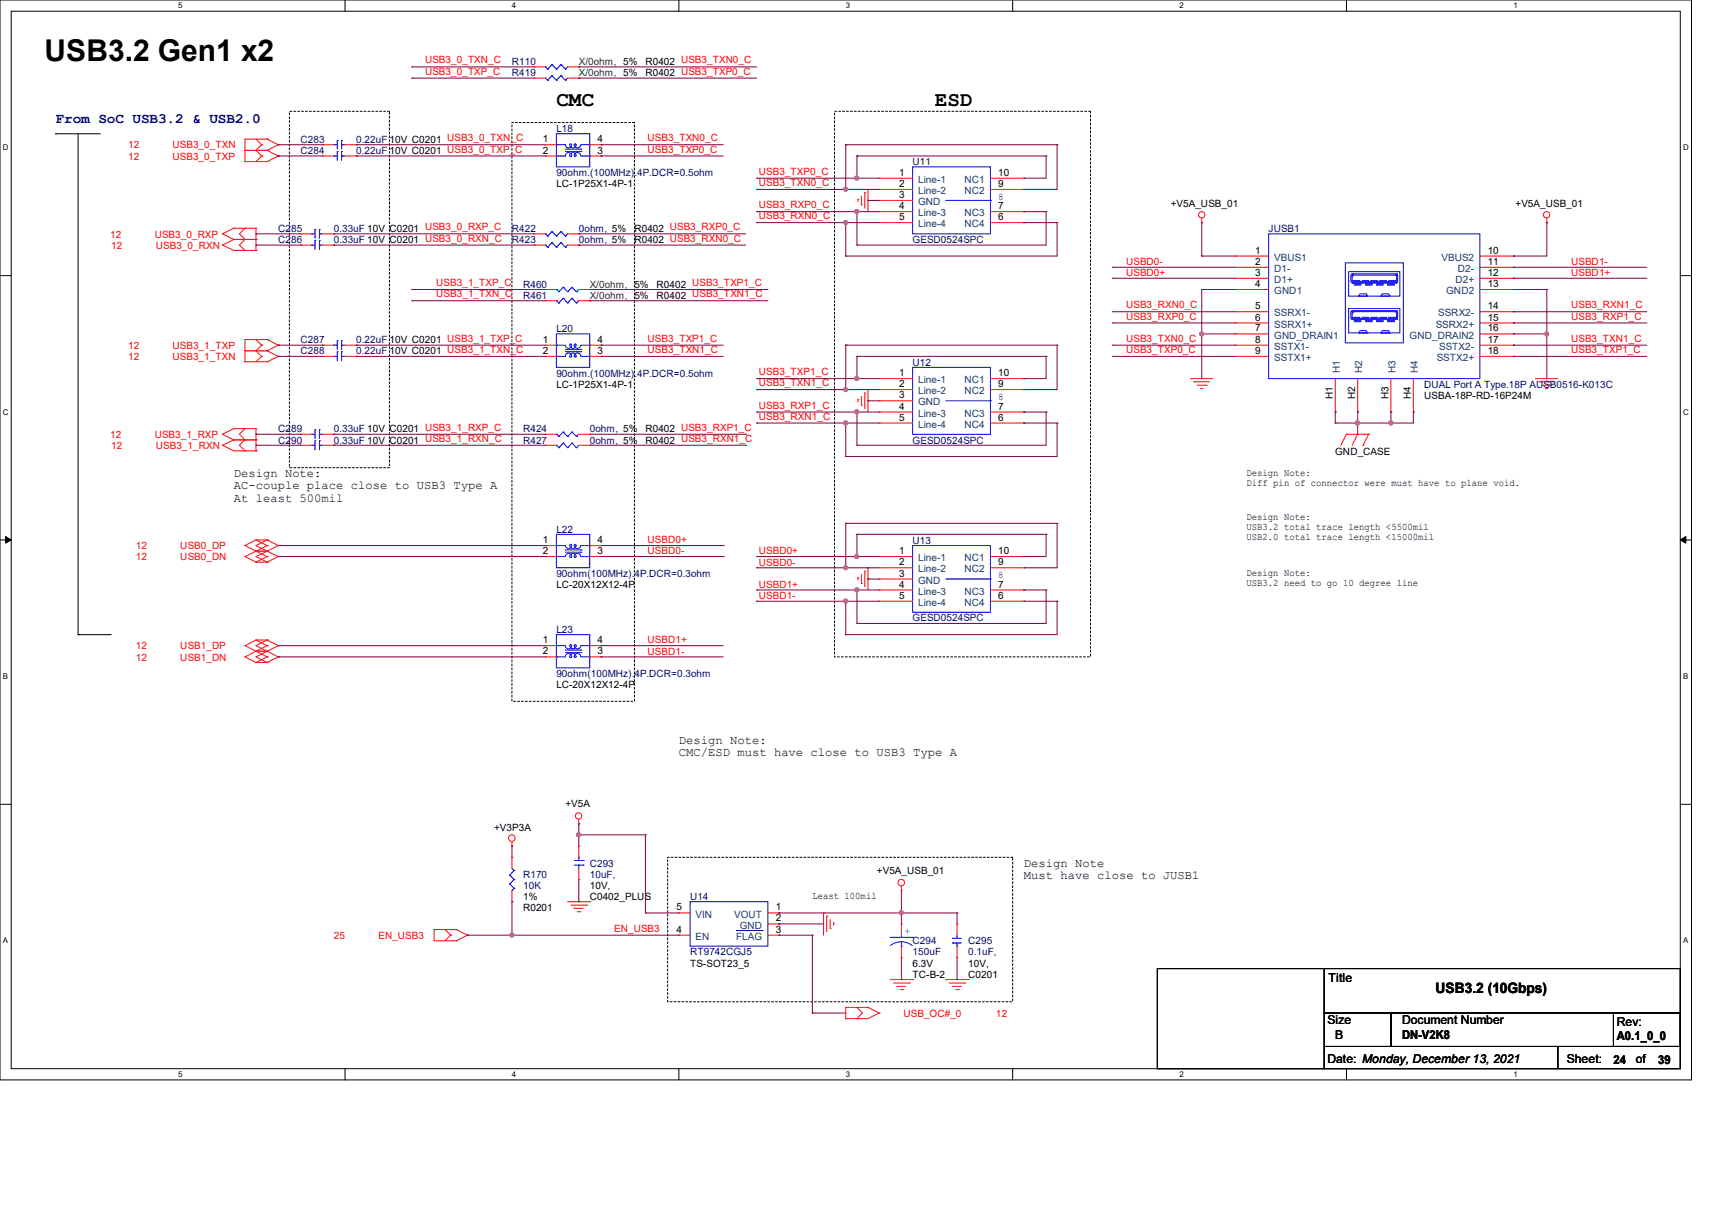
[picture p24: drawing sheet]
<svg xmlns="http://www.w3.org/2000/svg" width="297mm" height="210mm" viewBox="0 0 297 210" stroke-linecap="round" stroke-linejoin="round" font-family="sans-serif">
<defs><g id="words">
<text font-size="5.2" x="7.7" y="10.6">USB3.2 Gen1 x2</text>
<g font-size="3.6">
<text x="96.5" y="18.5">CMC</text>
<text x="162.2" y="18.5">ESD</text>
</g>
<text font-size="2.5" fill="#000080" x="9.7" y="21.4">From SoC USB3.2 &amp; USB2.0</text>
<text font-size="2.5" x="249" y="172.2">USB3.2 (10Gbps)</text>
<g font-size="2.1">
<text x="40.6" y="82.8">Design Note:</text>
<text x="40.6" y="84.9">AC-couple place close to USB3 Type A</text>
<text x="40.6" y="87">At least 500mil</text>
<text x="117.8" y="129.1">Design Note:</text>
<text x="117.8" y="131.2">CMC/ESD must have close to USB3 Type A</text>
<text x="177.6" y="150.3">Design Note</text>
<text x="177.6" y="152.4">Must have close to JUSB1</text>
<text x="230.5" y="170.3">Title</text>
<text x="230.3" y="177.6">Size</text>
<text x="243.2" y="177.6">Document Number</text>
<text x="280.5" y="178">Rev:</text>
<text x="230.3" y="184.4">Date: Monday, December 13, 2021</text>
<text x="231.6" y="180.1">B</text>
<text x="243.2" y="180.2">DN-V2K8</text>
<text x="271.8" y="184.4">Sheet:</text>
<text x="279.9" y="184.4">24</text>
<text x="280.5" y="180.4">A0.1_0_0</text>
<text x="283.8" y="184.4">of</text>
<text x="287.7" y="184.4">39</text>
</g>
<g font-size="1.7" fill="#f00">
<text x="73.7" y="11">USB3_0_TXN_C</text>
<text x="73.7" y="13">USB3_0_TXP_C</text>
<text x="22.2" y="25.7">12</text>
<text x="22.2" y="27.7">12</text>
<text x="29.9" y="25.7">USB3_0_TXN</text>
<text x="29.9" y="27.7">USB3_0_TXP</text>
<text x="112.4" y="24.5">USB3_TXN0_C</text>
<text x="112.4" y="26.5">USB3_TXP0_C</text>
<text x="131.7" y="30.3">USB3_TXP0_C</text>
<text x="131.7" y="32.3">USB3_TXN0_C</text>
<text x="19.1" y="41.2">12</text>
<text x="26.8" y="41.2">USB3_0_RXP</text>
<text x="131.7" y="36.1">USB3_RXP0_C</text>
<text x="131.7" y="38">USB3_RXN0_C</text>
<text x="19.3" y="43.1">12</text>
<text x="27.1" y="43.1">USB3_0_RXN</text>
<text x="195.4" y="46">USBD0-</text>
<text x="195.4" y="47.9">USBD0+</text>
<text x="272.6" y="46">USBD1-</text>
<text x="272.6" y="47.9">USBD1+</text>
<text x="75.7" y="51.6">USB3_1_TXN_C</text>
<text x="75.7" y="49.6">USB3_1_TXP_C</text>
<text x="195.4" y="53.5">USB3_RXN0_C</text>
<text x="272.6" y="53.5">USB3_RXN1_C</text>
<text x="112.4" y="59.3">USB3_TXP1_C</text>
<text x="195.4" y="55.4">USB3_RXP0_C</text>
<text x="195.4" y="59.3">USB3_TXN0_C</text>
<text x="272.6" y="55.4">USB3_RXP1_C</text>
<text x="272.6" y="59.3">USB3_TXN1_C</text>
<text x="22.2" y="62.4">12</text>
<text x="22.2" y="60.5">12</text>
<text x="29.9" y="62.4">USB3_1_TXN</text>
<text x="29.9" y="60.5">USB3_1_TXP</text>
<text x="112.4" y="61.2">USB3_TXN1_C</text>
<text x="131.7" y="65.1">USB3_TXP1_C</text>
<text x="195.4" y="61.2">USB3_TXP0_C</text>
<text x="272.6" y="61.2">USB3_TXP1_C</text>
<text x="131.7" y="67">USB3_TXN1_C</text>
<text x="131.7" y="70.9">USB3_RXP1_C</text>
<text x="19.1" y="75.9">12</text>
<text x="19.3" y="77.9">12</text>
<text x="26.8" y="75.9">USB3_1_RXP</text>
<text x="27.1" y="77.9">USB3_1_RXN</text>
<text x="131.7" y="72.8">USB3_RXN1_C</text>
<text x="23.6" y="95.2">12</text>
<text x="31.3" y="95.2">USB0_DP</text>
<text x="112.4" y="94.2">USBD0+</text>
<text x="23.6" y="97.2">12</text>
<text x="31.3" y="97.2">USB0_DN</text>
<text x="112.4" y="96.1">USBD0-</text>
<text x="131.7" y="98.1">USBD0-</text>
<text x="131.7" y="96.1">USBD0+</text>
<text x="131.7" y="101.9">USBD1+</text>
<text x="131.7" y="103.9">USBD1-</text>
<text x="23.6" y="112.6">12</text>
<text x="31.3" y="112.6">USB1_DP</text>
<text x="112.4" y="113.5">USBD1-</text>
<text x="112.4" y="111.6">USBD1+</text>
<text x="23.6" y="114.6">12</text>
<text x="31.3" y="114.6">USB1_DN</text>
<text x="106.5" y="161.6">EN_USB3</text>
<text x="57.9" y="162.8">25</text>
<text x="65.7" y="162.8">EN_USB3</text>
<text x="156.8" y="176.3">USB_OC#_0</text>
<text x="172.8" y="176.3">12</text>
</g>
<g font-size="1.7" fill="#000080">
<text x="88.8" y="11.3">R110</text>
<text x="88.8" y="13.2">R419</text>
<text x="96.5" y="22.9">L18</text>
<text x="52.2" y="24.8">C283</text>
<text x="52.2" y="26.7">C284</text>
<text x="61.8" y="24.8">0.22uF 10V C0201 USB3_0_TXN_C</text>
<text x="61.8" y="26.7">0.22uF 10V C0201 USB3_0_TXP_C</text>
<text x="158.3" y="28.7">U11</text>
<text x="96.5" y="30.6">90ohm.(100MHz).4P.DCR=0.5ohm</text>
<text x="48.3" y="40.2">C285</text>
<text x="57.9" y="40.2">0.33uF 10V C0201 USB3_0_RXP_C</text>
<text x="88.8" y="40.2">R422</text>
<text x="100.4" y="40.2">0ohm, 5%</text>
<text x="220.1" y="40.2">JUSB1</text>
<text x="48.3" y="42.2">C286</text>
<text x="57.9" y="42.2">0.33uF 10V C0201 USB3_0_RXN_C</text>
<text x="88.8" y="42.2">R423</text>
<text x="100.4" y="42.2">0ohm, 5%</text>
<text x="158.3" y="42.2">GESD0524SPC</text>
<text x="90.8" y="49.9">R460</text>
<text x="90.8" y="51.8">R461</text>
<text x="52.2" y="59.5">C287</text>
<text x="61.8" y="59.5">0.22uF 10V C0201 USB3_1_TXP_C</text>
<text x="96.5" y="57.6">L20</text>
<text x="52.2" y="61.5">C288</text>
<text x="61.8" y="61.5">0.22uF 10V C0201 USB3_1_TXN_C</text>
<text x="96.5" y="65.3">90ohm.(100MHz).4P.DCR=0.5ohm</text>
<text x="158.3" y="63.4">U12</text>
<text x="247.1" y="67.3">DUAL Port A Type.18P AUSB0516-K013C</text>
<text x="48.3" y="76.9">C290</text>
<text x="48.3" y="75">C289</text>
<text x="57.9" y="76.9">0.33uF 10V C0201 USB3_1_RXN_C</text>
<text x="57.9" y="75">0.33uF 10V C0201 USB3_1_RXP_C</text>
<text x="90.8" y="75">R424</text>
<text x="90.8" y="76.9">R427</text>
<text x="102.3" y="75">0ohm, 5%</text>
<text x="102.3" y="76.9">0ohm, 5%</text>
<text x="158.3" y="76.9">GESD0524SPC</text>
<text x="96.5" y="92.4">L22</text>
<text x="158.3" y="94.3">U13</text>
<text x="96.5" y="100.1">90ohm(100MHz).4P.DCR=0.3ohm</text>
<text x="158.3" y="107.8">GESD0524SPC</text>
<text x="96.5" y="109.7">L23</text>
<text x="96.5" y="117.4">90ohm(100MHz).4P.DCR=0.3ohm</text>
<text x="90.8" y="152.2">R170</text>
<text x="90.8" y="154.1">10K</text>
<text x="102.3" y="150.3">C293</text>
<text x="102.3" y="152.2">10uF,</text>
<text x="119.7" y="156">U14</text>
<text x="119.7" y="165.7">RT9742CGJ5</text>
<text x="158.3" y="163.8">C294</text>
<text x="158.3" y="165.7">150uF</text>
<text x="168" y="163.8">C295</text>
<text x="168" y="165.7">0.1uF,</text>
</g>
<g font-size="1.7" fill="#008000">
<text x="100.4" y="11.3">X/0ohm, 5%</text>
<text x="100.4" y="13.2">X/0ohm, 5%</text>
<text x="102.3" y="49.9">X/0ohm, 5%</text>
<text x="102.3" y="51.8">X/0ohm, 5%</text>
</g>
<g font-size="1.7">
<text x="112" y="11.3">R0402 USB3_TXN0_C</text>
<text x="112" y="13.2">R0402 USB3_TXP0_C</text>
<text x="94.2" y="26.6">2</text>
<text x="94.2" y="24.7">1</text>
<text x="103.7" y="24.7">4</text>
<text x="103.7" y="26.6">3</text>
<text x="96.5" y="32.5">LC-1P25X1-4P-1</text>
<text x="156" y="30.5">1</text>
<text x="156" y="32.4">2</text>
<text x="156" y="34.3">3</text>
<text x="173.2" y="32.4">9</text>
<text x="173.2" y="30.5">10</text>
<text x="203.1" y="36">+V5A_USB_01</text>
<text x="262.9" y="36">+V5A_USB_01</text>
<text x="110.1" y="40.2">R0402 USB3_RXP0_C</text>
<text x="156" y="36.3">4</text>
<text x="156" y="38.2">5</text>
<text x="173.2" y="36.3">7</text>
<text x="173.2" y="38.2">6</text>
<text x="110.1" y="42.2">R0402 USB3_RXN0_C</text>
<text x="217.8" y="44">1</text>
<text x="217.8" y="45.9">2</text>
<text x="217.8" y="47.8">3</text>
<text x="258.1" y="44">10</text>
<text x="258.1" y="45.9">11</text>
<text x="258.1" y="47.8">12</text>
<text x="113.9" y="49.9">R0402 USB3_TXP1_C</text>
<text x="113.9" y="51.8">R0402 USB3_TXN1_C</text>
<text x="217.8" y="49.8">4</text>
<text x="217.8" y="53.6">5</text>
<text x="258.1" y="49.8">13</text>
<text x="258.1" y="53.6">14</text>
<text x="94.2" y="59.4">1</text>
<text x="103.7" y="59.4">4</text>
<text x="217.8" y="55.6">6</text>
<text x="217.8" y="57.5">7</text>
<text x="217.8" y="59.4">8</text>
<text x="258.1" y="55.6">15</text>
<text x="258.1" y="57.5">16</text>
<text x="258.1" y="59.4">17</text>
<text x="94.2" y="61.4">2</text>
<text x="103.7" y="61.4">3</text>
<text x="156" y="65.2">1</text>
<text x="173.2" y="65.2">10</text>
<text x="217.8" y="61.4">9</text>
<text x="258.1" y="61.4">18</text>
<text x="96.5" y="67.3">LC-1P25X1-4P-1</text>
<text x="156" y="67.1">2</text>
<text x="156" y="69.1">3</text>
<text x="156" y="71">4</text>
<text x="173.2" y="67.1">9</text>
<text x="173.2" y="71">7</text>
<text x="231.2" y="69.2" transform="rotate(-90 231.2 69.2)">H1</text>
<text x="235.1" y="69.2" transform="rotate(-90 235.1 69.2)">H2</text>
<text x="240.9" y="69.2" transform="rotate(-90 240.9 69.2)">H3</text>
<text x="244.8" y="69.2" transform="rotate(-90 244.8 69.2)">H4</text>
<text x="247.1" y="69.2">USBA-18P-RD-16P24M</text>
<text x="112" y="75">R0402 USB3_RXP1_C</text>
<text x="112" y="76.9">R0402 USB3_RXN1_C</text>
<text x="156" y="72.9">5</text>
<text x="173.2" y="72.9">6</text>
<text x="216.2" y="82.5">Design Note:</text>
<text x="231.6" y="78.8">GND_CASE</text>
<text x="216.2" y="84.2">Diff pin of connector were must have to plane void.</text>
<text x="94.2" y="94.2">1</text>
<text x="103.7" y="94.2">4</text>
<text x="216.2" y="90.2">Design Note:</text>
<text x="216.2" y="91.9">USB3.2 total trace length &lt;5500mil</text>
<text x="216.2" y="93.7">USB2.0 total trace length &lt;15000mil</text>
<text x="94.2" y="96.1">2</text>
<text x="103.7" y="96.1">3</text>
<text x="156" y="96.1">1</text>
<text x="156" y="98">2</text>
<text x="156" y="100">3</text>
<text x="156" y="101.9">4</text>
<text x="173.2" y="98">9</text>
<text x="173.2" y="101.9">7</text>
<text x="173.2" y="96.1">10</text>
<text x="216.2" y="99.9">Design Note:</text>
<text x="216.2" y="101.6">USB3.2 need to go 10 degree line</text>
<text x="96.5" y="102">LC-20X12X12-4P</text>
<text x="156" y="103.8">5</text>
<text x="173.2" y="103.8">6</text>
<text x="94.2" y="113.5">2</text>
<text x="94.2" y="111.5">1</text>
<text x="103.7" y="111.5">4</text>
<text x="103.7" y="113.5">3</text>
<text x="96.5" y="119.4">LC-20X12X12-4P</text>
<text x="98.1" y="140">+V5A</text>
<text x="85.7" y="144.1">+V3P3A</text>
<text x="102.3" y="154.1">10V,</text>
<text x="140.9" y="155.8">Least 100mil</text>
<text x="152.1" y="151.6">+V5A_USB_01</text>
<text x="90.8" y="158">R0201</text>
<text x="90.8" y="156">1%</text>
<text x="102.3" y="156">C0402_PLUS</text>
<text x="117.4" y="161.8">4</text>
<text x="117.4" y="157.9">5</text>
<text x="134.6" y="161.8">3</text>
<text x="134.6" y="159.8">2</text>
<text x="134.6" y="157.9">1</text>
<text x="119.7" y="167.6">TS-SOT23_5</text>
<text x="158.3" y="167.6">6.3V</text>
<text x="168" y="167.6">10V,</text>
<text x="158.3" y="169.6">TC-B-2</text>
<text x="168" y="169.6">C0201</text>
</g>
<g font-size="1.7" fill="#004080">
<text x="159.3" y="31.7">Line-1</text>
<text x="159.3" y="33.7">Line-2</text>
<text x="159.3" y="35.6">GND</text>
<text x="167.3" y="33.7">NC2</text>
<text x="167.3" y="31.7">NC1</text>
<text x="159.3" y="37.5">Line-3</text>
<text x="159.3" y="39.4">Line-4</text>
<text x="167.3" y="37.5">NC3</text>
<text x="167.3" y="39.4">NC4</text>
<text x="221.1" y="45.2">VBUS1</text>
<text x="221.1" y="47.2">D1-</text>
<text x="250.1" y="45.2">VBUS2</text>
<text x="252.9" y="47.2">D2-</text>
<text x="221.1" y="49.1">D1+</text>
<text x="221.1" y="51">GND1</text>
<text x="250.9" y="51">GND2</text>
<text x="252.5" y="49.1">D2+</text>
<text x="221.1" y="54.9">SSRX1-</text>
<text x="221.1" y="56.8">SSRX1+</text>
<text x="221.1" y="58.7">GND_DRAIN1</text>
<text x="244.6" y="58.7">GND_DRAIN2</text>
<text x="249.1" y="56.8">SSRX2+</text>
<text x="249.5" y="54.9">SSRX2-</text>
<text x="221.1" y="60.7">SSTX1-</text>
<text x="221.1" y="62.6">SSTX1+</text>
<text x="232.4" y="64.7" transform="rotate(-90 232.4 64.7)">H1</text>
<text x="236.3" y="64.7" transform="rotate(-90 236.3 64.7)">H2</text>
<text x="242.1" y="64.7" transform="rotate(-90 242.1 64.7)">H3</text>
<text x="246" y="64.7" transform="rotate(-90 246 64.7)">H4</text>
<text x="249.3" y="62.6">SSTX2+</text>
<text x="249.7" y="60.7">SSTX2-</text>
<text x="159.3" y="66.5">Line-1</text>
<text x="159.3" y="68.4">Line-2</text>
<text x="159.3" y="70.3">GND</text>
<text x="167.3" y="68.4">NC2</text>
<text x="167.3" y="66.5">NC1</text>
<text x="159.3" y="72.3">Line-3</text>
<text x="159.3" y="74.2">Line-4</text>
<text x="167.3" y="72.3">NC3</text>
<text x="167.3" y="74.2">NC4</text>
<text x="159.3" y="97.3">Line-1</text>
<text x="159.3" y="99.3">Line-2</text>
<text x="159.3" y="101.2">GND</text>
<text x="167.3" y="99.3">NC2</text>
<text x="167.3" y="97.3">NC1</text>
<text x="159.3" y="103.1">Line-3</text>
<text x="159.3" y="105.1">Line-4</text>
<text x="167.3" y="103.1">NC3</text>
<text x="167.3" y="105.1">NC4</text>
<text x="120.7" y="159.1">VIN</text>
<text x="127.4" y="159.1">VOUT</text>
<text x="128.4" y="161">GND</text>
<text x="120.7" y="163">EN</text>
<text x="127.7" y="163">FLAG</text>
</g>
<g font-size="1.7" fill="#00f">
<text x="173.2" y="34.6">8</text>
<text x="173.2" y="69.4">8</text>
<text x="173.2" y="100.2">8</text>
<text x="157" y="162">+</text>
</g>
<g font-size="1.4">
<text x="30.9" y="1.4">5</text>
<text x="88.8" y="1.4">4</text>
<text x="146.7" y="1.4">3</text>
<text x="204.6" y="1.4">2</text>
<text x="262.6" y="1.4">1</text>
<text x=".5" y="26.1">D</text>
<text x="292" y="26.1">D</text>
<text x=".5" y="71.9">C</text>
<text x="292" y="71.9">C</text>
<text x=".5" y="117.8">B</text>
<text x="292" y="117.8">B</text>
<text x=".5" y="163.6">A</text>
<text x="292" y="163.6">A</text>
<text x="30.9" y="186.8">5</text>
<text x="88.8" y="186.8">4</text>
<text x="146.7" y="186.8">3</text>
<text x="204.6" y="186.8">2</text>
<text x="262.6" y="186.8">1</text>
</g>
</g></defs>
<path d="M0 0h293.5v187.3h-293.5zM1.9 1.9h289.6v183.4h-289.6z" fill="none" stroke="#000" stroke-width=".17"/>
<g fill="#fff">
<path d="M30.9 .2h.8v1.5h-.8z"/>
<path d="M30.9 185.5h.8v1.6h-.8z"/>
</g>
<path d="M59.9 0v1.9M59.9 185.3v2" fill="none" stroke="#000" stroke-width=".17"/>
<g fill="#fff">
<path d="M88.8 .2h.8v1.5h-.8z"/>
<path d="M88.8 185.5h.8v1.6h-.8z"/>
</g>
<path d="M117.8 0v1.9M117.8 185.3v2" fill="none" stroke="#000" stroke-width=".17"/>
<g fill="#fff">
<path d="M146.7 .2h.8v1.5h-.8z"/>
<path d="M146.7 185.5h.8v1.6h-.8z"/>
</g>
<path d="M175.7 0v1.9M175.7 185.3v2" fill="none" stroke="#000" stroke-width=".17"/>
<g fill="#fff">
<path d="M204.6 .2h.8v1.5h-.8z"/>
<path d="M204.6 185.5h.8v1.6h-.8z"/>
</g>
<path d="M233.6 0v1.9M233.6 185.3v2" fill="none" stroke="#000" stroke-width=".17"/>
<g fill="#fff">
<path d="M262.6 .2h.7v1.5h-.7z"/>
<path d="M262.6 185.5h.7v1.6h-.7z"/>
<path d="M.5 24.8h1v1.6h-1z"/>
<path d="M292 24.8h1v1.6h-1z"/>
<path d="M.5 70.7h1v1.5h-1z"/>
<path d="M292 70.7h1v1.5h-1z"/>
</g>
<path d="M0 47.8h1.9M291.5 47.8h2" fill="none" stroke="#000" stroke-width=".17"/>
<g fill="#fff">
<path d="M.5 116.5h.9v1.6h-.9z"/>
<path d="M292 116.5h.9v1.6h-.9z"/>
</g>
<path d="M0 93.6h1.9M291.5 93.6h2" fill="none" stroke="#000" stroke-width=".17"/>
<path d="M1 93l.9 .6-.9 .6zM291.5 93.6l1-.6v1.2z" fill="#000" stroke="#000" stroke-width=".17"/>
<g fill="#fff">
<path d="M.5 162.4h.9v1.5h-.9z"/>
<path d="M292 162.4h.9v1.5h-.9z"/>
</g>
<g fill="none" stroke="#000" stroke-width=".17">
<path d="M9.7 23.2h.1M9.7 23.2h7.7M13.5 23.2v86.9M13.5 110.1h.1M13.5 110.1h5.8M0 139.5h1.9M291.5 139.5h2M200.8 168h28.9v17.3h-28.9zM229.7 175.7h11.6v5.8h-11.6zM229.7 168h61.8v7.7h-61.8zM241.3 175.7h50.2v5.8h-50.2zM279.9 175.7h11.6v5.8h-11.6z"/>
<path d="M229.7 181.5h40.6v3.8h-40.6zM270.3 181.5h21.2v3.8h-21.2z"/>
</g>
<path d="M50.2 19.3h17.4v61.8h-17.4zM144.8 19.3h44.4v94.6h-44.4zM88.8 21.3h21.3v100.3h-21.3zM115.8 148.7h59.9v25h-59.9z" fill="none" stroke="#000" stroke-width=".17" stroke-dasharray=".3"/>
<g fill="none" stroke="#f00" stroke-width=".17">
<path d="M92.7 11.6h.1M92.7 13.5h.1M92.7 11.6h1.9M92.7 13.5h1.9M98.5 11.6h1.9M98.5 13.5h1.9M100.4 11.6h.1M100.4 13.5h.1M40.6 39.6h.1M40.6 39.6l-2 1M40.6 39.6h3.8M42.5 39.6h.1"/>
<path d="M42.5 26.1h.1M42.5 28h.1M42.5 39.6l-1 1 1 .9M42.5 26.1h3.9M42.5 28h3.9M44.4 39.6h.1M44.4 39.6v3.8M44.4 24.1l1 1M45.4 25.1h.1M45.4 27.1h.1M45.4 25.1l-1 1 1 1M45.4 27.1l-1 .9"/>
<path d="M46.4 24.1h.1M46.4 26.1h.1M46.4 28h.1M46.4 24.1h-3.9v3.9M46.4 24.1l1.9 1M46.4 26.1l1.9 1M48.3 25.1h.1M48.3 27.1h.1M48.3 25.1l-1.9 1M48.3 27.1l-1.9 .9M56 25.1h.1M56 27.1h.1"/>
<path d="M56 27.1h1.9M56 25.1h1.9M59.9 27.1h1.9M59.9 25.1h1.9M61.8 25.1h.1M61.8 27.1h.1M94.6 27.1h.1M94.6 25.1h.1M94.6 27.1h1.9M94.6 25.1h1.9M102.3 27.1h2M102.3 25.1h2"/>
<path d="M104.3 25.1h.1M104.3 27.1h.1M148.8 34.6h.1M148.8 34.6v.4M149.4 35.5h.1M149.4 34v1.5M150 33.4h.1M150 33.4v2.7M150.6 32.9h.1M150.6 32.9v3.8M152.5 30.9h.1M152.5 32.9h.1"/>
<path d="M152.5 34.8h.1M152.5 36.7h.1M152.5 38.6h.1M152.5 30.9h5.8M152.5 32.9h5.8M152.5 34.8h5.8M152.5 36.7h5.8M152.5 38.6h5.8M171.8 30.9h5.8M171.8 32.9h5.8M171.8 36.7h5.8M171.8 38.6h5.8"/>
<path d="M177.6 32.9h.1M177.6 36.7h.1M177.6 38.6h.1M177.6 30.9h.1M208.5 38.6h.1M208.5 37.8v.8M268.4 38.6h.1M268.4 37.8v.8M38.6 40.6h.1M38.6 42.5h.1M38.6 40.6l2 .9M38.6 42.5l2 .9h3.8"/>
<path d="M40.6 41.5h.1M40.6 41.5h3.8M40.6 41.5l-2 1M42.5 41.5h.1M42.5 43.4h.1M42.5 41.5l-1 1 1 .9M44.4 41.5h.1M44.4 43.4h.1M44.4 58.9l1 1M45.4 59.9h.1M45.4 59.9l-1 .9 1 1M46.4 58.9h.1"/>
<path d="M46.4 58.9h-3.9v3.8M46.4 58.9l1.9 1M48.3 59.9h.1M48.3 59.9l-1.9 .9M52.2 40.6h.1M52.2 42.5h.1M52.2 40.6h1.9M52.2 42.5h1.9M56 59.9h.1M56 40.6h1.9M56 42.5h1.9M56 59.9h1.9"/>
<path d="M57.9 40.6h.1M57.9 42.5h.1M59.9 59.9h1.9M61.8 59.9h.1M92.7 40.6h.1M92.7 42.5h.1M92.7 40.6h1.9M92.7 42.5h1.9M94.6 50.2h.1M94.6 52.2h.1M94.6 59.9h.1M94.6 50.2h1.9"/>
<path d="M94.6 59.9h1.9M94.6 52.2h1.9M98.5 40.6h1.9M98.5 42.5h1.9M100.4 40.6h.1M100.4 42.5h.1M100.4 50.2h1.9M100.4 52.2h1.9M102.3 50.2h.1M102.3 52.2h.1M102.3 59.9h2M104.3 59.9h.1"/>
<path d="M214.3 44.4h.1M214.3 46.4h.1M214.3 48.3h.1M214.3 50.2h.1M214.3 54.1h.1M214.3 56h.1M214.3 57.9h.1M214.3 59.9h.1M214.3 50.2h5.8M214.3 44.4h5.8M214.3 46.4h5.8M214.3 48.3h5.8"/>
<path d="M214.3 54.1h5.8M214.3 56h5.8M214.3 57.9h5.8M214.3 59.9h5.8M256.8 50.2h5.8M256.8 44.4h5.8M256.8 46.4h5.8M256.8 48.3h5.8M256.8 54.1h5.8M256.8 56h5.8M256.8 57.9h5.8M256.8 59.9h5.8"/>
<path d="M262.6 44.4h.1M262.6 46.4h.1M262.6 48.3h.1M262.6 50.2h.1M262.6 54.1h.1M262.6 56h.1M262.6 57.9h.1M262.6 59.9h.1M38.6 75.3h.1M38.6 77.2h.1M38.6 75.3l2 1M38.6 77.2l2 1h3.8"/>
<path d="M40.6 74.3h.1M40.6 76.3h.1M40.6 76.3h3.8M40.6 74.3l-2 1M40.6 74.3h3.8M40.6 76.3l-2 .9M42.5 62.7h.1M42.5 76.3h.1M42.5 74.3h.1M42.5 60.8h.1M42.5 78.2h.1M42.5 60.8h3.9"/>
<path d="M42.5 62.7h3.9M42.5 74.3l-1 1 1 1M42.5 76.3l-1 .9 1 1M44.4 76.3h.1M44.4 74.3h.1M44.4 78.2h.1M44.4 74.3v3.9M45.4 61.8h.1M45.4 61.8l-1 .9M46.4 60.8h.1M46.4 62.7h.1M46.4 60.8l1.9 1"/>
<path d="M48.3 61.8h.1M48.3 61.8l-1.9 .9M52.2 77.2h.1M52.2 75.3h.1M52.2 75.3h1.9M52.2 77.2h1.9M56 61.8h.1M56 75.3h1.9M56 61.8h1.9M56 77.2h1.9M57.9 77.2h.1M57.9 75.3h.1"/>
<path d="M59.9 61.8h1.9M61.8 61.8h.1M94.6 75.3h.1M94.6 77.2h.1M94.6 61.8h.1M94.6 75.3h1.9M94.6 61.8h1.9M94.6 77.2h1.9M100.4 75.3h1.9M100.4 77.2h1.9M102.3 75.3h.1M102.3 77.2h.1"/>
<path d="M102.3 61.8h2M104.3 61.8h.1M148.8 69.3h.1M148.8 69.3v.4M149.4 70.3h.1M149.4 68.7v1.6M150 68.2h.1M150 68.2v2.7M150.6 67.6h.1M150.6 67.6v3.9M152.5 65.7h.1M152.5 67.6h.1"/>
<path d="M152.5 69.5h.1M152.5 71.5h.1M152.5 73.4h.1M152.5 65.7h5.8M152.5 67.6h5.8M152.5 69.5h5.8M152.5 71.5h5.8M152.5 73.4h5.8M171.8 65.7h5.8M171.8 67.6h5.8M171.8 71.5h5.8M171.8 73.4h5.8"/>
<path d="M177.6 67.6h.1M177.6 71.5h.1M177.6 73.4h.1M177.6 65.7h.1M206.6 65.7h.1M206.6 65.7h3.8M207.1 66.2h.1M207.1 66.2h2.7M207.7 66.8h1.6M208.3 67.4h.1M208.3 67.4h.4M209.3 66.8h.1"/>
<path d="M214.3 61.8h.1M214.3 61.8h5.8M231.6 71.5h.1M231.6 65.7v5.8M233.6 75.3h.1M233.6 75.3l-1 1.9M233.6 75.3h3.8M235.5 75.3h.1M235.5 71.5h.1M235.5 75.3l-.9 1.9M235.5 65.7v5.8M236.5 77.2h.1"/>
<path d="M237.4 75.3h.1M237.4 75.3l-.9 1.9M241.3 71.5h.1M241.3 65.7v5.8M245.2 71.5h.1M245.2 65.7v5.8M256.8 61.8h5.8M262.6 61.8h.1M266.4 65.7h.1M266.4 65.7h3.9M267 66.2h.1M267 66.2h2.7"/>
<path d="M267.6 66.8h1.5M268.1 67.4h.1M268.1 67.4h.4M269.1 66.8h.1M42.5 94.6h.1M42.5 96.5h.1M42.5 94.6l1.9 1M42.5 96.5l1.9 1M44.4 93.6h.1M44.4 95.6h.1M44.4 97.5h.1M44.4 93.6h2"/>
<path d="M44.4 93.6l-1.9 1M44.4 95.6h2M44.4 93.6l2 1M44.4 95.6l-1.9 .9M44.4 97.5h2M44.4 95.6l2 .9M46.4 95.6h.1M46.4 93.6h.1M46.4 94.6h.1M46.4 97.5h.1M46.4 96.5h.1M46.4 93.6l1.9 1"/>
<path d="M46.4 93.6l-2 1 2 1M46.4 94.6l-2 1M46.4 95.6l1.9 .9M46.4 95.6l-2 .9 2 1M46.4 96.5l-2 1M48.3 94.6h.1M48.3 96.5h.1M48.3 94.6l-1.9 1M48.3 96.5l-1.9 1M94.6 96.5h.1M94.6 94.6h.1M94.6 96.5h1.9"/>
<path d="M94.6 94.6h1.9M102.3 96.5h2M102.3 94.6h2M104.3 94.6h.1M104.3 96.5h.1M149.4 99.6v1.6M150 99.1h.1M150 99.1v2.7M150.6 98.5h.1M150.6 98.5v3.8M152.5 96.5h.1M152.5 98.5h.1"/>
<path d="M152.5 96.5h5.8M152.5 98.5h5.8M171.8 96.5h5.8M171.8 98.5h5.8M177.6 98.5h.1M177.6 96.5h.1M42.5 112h.1M42.5 113.9h.1M42.5 112l1.9 .9M42.5 113.9l1.9 1M44.4 111h.1M44.4 112.9h.1"/>
<path d="M44.4 114.9h.1M44.4 111h2M44.4 111l-1.9 1M44.4 112.9h2M44.4 111l2 1M44.4 112.9l-1.9 1M44.4 114.9h2M44.4 112.9l2 1M46.4 112.9h.1M46.4 111h.1M46.4 112h.1M46.4 114.9h.1"/>
<path d="M46.4 113.9h.1M46.4 111l1.9 1M46.4 111l-2 1 2 .9M46.4 112l-2 .9M46.4 112.9l1.9 1M46.4 112.9l-2 1 2 1M46.4 113.9l-2 1M48.3 112h.1M48.3 113.9h.1M48.3 112l-1.9 .9M48.3 113.9l-1.9 1M94.6 113.9h.1"/>
<path d="M94.6 112h.1M94.6 113.9h1.9M94.6 112h1.9M102.3 113.9h2M102.3 112h2M104.3 112h.1M104.3 113.9h.1M148.8 100.2h.1M148.8 100.2v.4M149.4 101.2h.1M152.5 100.4h.1M152.5 102.3h.1"/>
<path d="M152.5 104.3h.1M152.5 100.4h5.8M152.5 102.3h5.8M152.5 104.3h5.8M171.8 102.3h5.8M171.8 104.3h5.8M177.6 102.3h.1M177.6 104.3h.1M88.8 146.7h.1M88.8 148.7h.1M88.8 156.4h.1M88.8 146v.7"/>
<path d="M88.8 148.7v1.9M88.8 154.4v2M98.5 156.4h3.8M99.1 157h2.7M99.6 157.5h.1M99.6 157.5h1.6M100.2 158.1h.4M100.4 142.9h.1M100.4 152.5h.1M100.4 146.7h.1M100.4 142.1v.8M100.4 146.7v2"/>
<path d="M100.4 150.6v1.9M100.6 158.1h.1M101.8 157h.1M102.3 156.4h.1M117.8 158.3h.1M117.8 158.3h1.9M133.2 158.3h1.9M135.1 158.3h.1M142.9 158.3h.1M142.9 158.3v3.9M143.4 158.9h.1M143.4 158.9v2.7"/>
<path d="M144 159.5v1.5M156.4 154.4h.1M156.4 153.7v.7M75.3 161.2h.1M75.3 161.2v2h3.9M75.3 161.2h3.9M77.2 161.2l1 1M78.2 162.2h.1M78.2 162.2l-1 1M79.2 163.2h.1M79.2 161.2h.1M79.2 161.2l1.9 1"/>
<path d="M81.1 162.2h.1M81.1 162.2l-1.9 1M117.8 162.2h.1M117.8 162.2h1.9M133.2 162.2h1.9M133.2 160.2h1.9M135.1 162.2h.1M135.1 160.2h.1M144 161h.1M144.6 160.1h.1M144.6 160.1v.3M146.7 176.7h.1"/>
<path d="M146.7 174.7h.1M146.7 174.7h3.9M146.7 174.7v2M148.7 176.7h.1M148.7 174.7h.1M148.7 174.7l.9 1-.9 1M150.6 174.7h.1M150.6 174.7l1.9 1M152.5 175.7h.1M152.5 175.7l-1.9 1h-3.9M154.4 169.9h3.9M155 170.5h2.7"/>
<path d="M155.6 171.1h.1M155.6 171.1h1.5M156.2 171.6h.4M156.4 160.2h.1M156.4 166h.1M156.4 160.2v2M156.4 164.1v1.9M156.6 171.6h.1M157.7 170.5h.1M158.3 169.9h.1M164.1 169.9h3.9M164.7 170.5h2.7"/>
<path d="M165.3 171.1h.1M165.3 171.1h1.5M165.8 171.6h.4M166 160.2h.1M166 166h.1M166 160.2v2M166 164.1v1.9M166.2 171.6h.1M167.4 170.5h.1M168 169.9h.1"/>
<circle cx="208.5" cy="37.3" r=".55"/>
<circle cx="268.3" cy="37.3" r=".55"/>
<circle cx="88.8" cy="145.4" r=".57"/>
<circle cx="100.4" cy="141.5" r=".55"/>
<circle cx="156.4" cy="153.1" r=".57"/>
</g>
<g fill="none" stroke="#00f" stroke-width=".17">
<path d="M94.6 11.6h.1M94.6 13.5h.1M94.6 11.6l.4 .4M94.6 13.5l.4 .4M95 12h.1M95 13.9h.1M95.8 11.2h.1M95.8 13.1h.1M95.8 11.2l-.8 .8M95.8 11.2l.7 .8M95.8 13.1l-.8 .8M95.8 13.1l.7 .8"/>
<path d="M96.5 12h.1M96.5 13.9h.1M97.3 11.2h.1M97.3 13.1h.1M97.3 11.2l.8 .8M97.3 11.2l-.8 .8M97.3 13.1l.8 .8M97.3 13.1l-.8 .8M98.1 12h.1M98.1 13.9h.1M98.5 11.6l-.4 .4M98.5 13.5l-.4 .4"/>
<path d="M54.7 39.8h.1M54.7 39.8v1.5M55.4 39.8h.1M55.4 39.8v1.5M57.9 25.1h.1M57.9 27.1h.1M57.9 25.1h.6M57.9 27.1h.6M58.5 24.3h.1M58.5 26.3h.1M58.5 24.3v1.6M58.5 26.3v1.5"/>
<path d="M59.3 24.3h.1M59.3 25.1h.1M59.3 26.3h.1M59.3 27.1h.1M59.3 24.3v1.6M59.3 26.3v1.5M59.3 25.1h.6M59.3 27.1h.6M96.5 23.2h5.8v5.8h-5.8zM96.5 25.1h.1M96.5 27.1h.1M98.1 26.3h2.7"/>
<path d="M98.1 25.9h2.7M100.8 27a.55 .55 0 0 0-.6-.5 .55 .55 0 0 0-.5 .6h.2a.51 .51 0 0 0-.5-.6 .51 .51 0 0 0-.5 .6h.2a.53 .53 0 0 0-.4-.7 .53 .53 0 0 0-.6 .7h-1.6M100.8 25.1a.55 .55 0 0 1-.7 .6 .55 .55 0 0 1-.4-.7h.2a.52 .52 0 0 1-.5 .7 .52 .52 0 0 1-.5-.7h.2a.54 .54 0 0 1-.4 .7 .54 .54 0 0 1-.6-.6h-1.6M100.8 26.3h.1M100.8 25.9h.1M100.8 25.1h1.5M100.8 27.1h1.5M102.3 27.1h.1M102.3 25.1h.1M158.3 29h13.5v11.6h-13.5zM164.1 34.8h7.7M171.8 34.8h.1"/>
<path d="M54.1 40.6h.1M54.1 42.5h.1M54.1 40.6h.6M54.1 42.5h.6M54.7 41.7h.1M54.7 41.7v1.6M55.4 40.6h.1M55.4 41.7h.1M55.4 42.5h.1M55.4 41.7v1.6M55.4 40.6h.6M55.4 42.5h.6"/>
<path d="M57.9 59.9h.1M57.9 59.9h.6M58.5 59.1h.1M58.5 59.1v1.5M59.3 59.1h.1M59.3 59.9h.1M59.3 59.1v1.5M59.3 59.9h.6M94.6 40.6h.1M94.6 42.5h.1M94.6 40.6l.4 .3M94.6 42.5l.4 .4"/>
<path d="M95 40.9h.1M95 42.9h.1M95.8 40.2h.1M95.8 42.1h.1M95.8 40.2l-.8 .7M95.8 40.2l.7 .7M95.8 42.1l-.8 .8M95.8 42.1l.7 .8M96.5 57.9h5.8v5.8h-5.8zM96.5 40.9h.1M96.5 50.2h.1M96.5 52.2h.1"/>
<path d="M96.5 42.9h.1M96.5 59.9h.1M96.5 50.2l.4 .4M96.5 52.2l.4 .3M96.9 50.6h.1M96.9 52.5h.1M97.3 40.2h.1M97.3 42.1h.1M97.3 40.2l.8 .7M97.3 40.2l-.8 .7M97.3 42.1l.8 .8M97.3 42.1l-.8 .8"/>
<path d="M97.7 49.8h.1M97.7 51.7h.1M97.7 49.8l-.8 .8M97.7 49.8l.8 .8M97.7 51.7l-.8 .8M97.7 51.7l.8 .8M98.1 40.9h.1M98.1 42.9h.1M98.5 50.6h.1M98.5 52.5h.1M98.5 40.6l-.4 .3M98.5 42.5l-.4 .4"/>
<path d="M99.2 49.8h.1M99.2 51.7h.1M99.2 49.8l.8 .8M99.2 49.8l-.7 .8M99.2 51.7l.8 .8M99.2 51.7l-.7 .8M100 50.6h.1M100 52.5h.1M100.4 50.2l-.4 .4M100.4 52.2l-.4 .3M100.8 59.9a.56 .56 0 0 1-.7 .5 .56 .56 0 0 1-.4-.7h.2a.53 .53 0 0 1-.5 .7 .53 .53 0 0 1-.5-.7h.2a.54 .54 0 0 1-.4 .7 .54 .54 0 0 1-.6-.5h-1.6M100.8 59.9h1.5"/>
<path d="M102.3 59.9h.1M220.1 40.6h36.7v25.1h-36.7zM233.4 45.6h10.1v13.9h-10.1zM234 47.1h8.9v4.3h-8.9zM234 53.5h8.9v4.2h-8.9zM234.4 54.1l.2-.2h7.7l.2 .2v1.1l-.2 .2h-7.7l-.2-.2zM234.6 48.7h.1M234.6 47.9h.1M234.6 47.5h.1M234.6 55h.1M234.6 54.3h.1M234.6 53.9h.1"/>
<path d="M234.6 48.7l.1 .2M234.6 47.9v.8M234.6 54.3v.7M234.6 47.5l.1 .2M234.6 55l.1 .2M234.6 53.9l.1 .2M234.6 47.5h7.7l.2 .2v1.2l-.2 .2h-7.7l-.2-.2v-1.2zM234.7 48.9h.1M234.7 47.7h.1M234.7 55.2h.1M234.7 54.1h.1M234.7 48.9h7.4"/>
<path d="M234.7 48.9l-.1 .2h7.7M234.7 47.7l-.1 .2M234.7 47.7h7.4M234.7 55.2l-.1 .2h7.7M234.7 55.2h7.4M234.7 54.1h7.4M234.7 54.1l-.1 .2M235.9 51h1.2l.2 .4h-1.6zM235.9 57.4h1.2l.2 .3h-1.6zM235.9 48.9h.1M235.9 55.2h.1M235.9 48.9l.2 .2"/>
<path d="M235.9 55.2l.2 .2M236.1 49.1h.1M236.1 55.4h.1M236.3 48.9h.1M236.3 55.2h.1M236.3 48.9l-.2 .2M236.3 55.2l-.2 .2M237.4 48.9h.1M237.4 55.2h.1M237.4 48.9l.3 .2M237.4 55.2l.3 .2M237.7 49.1h.1"/>
<path d="M237.7 55.4h.1M237.8 48.9h.1M237.8 55.2h.1M237.8 48.9l-.1 .2M237.8 55.2l-.1 .2M239 48.9h.1M239 55.2h.1M239 48.9l.2 .2M239 55.2l.2 .2M239.2 49.1h.1M239.2 55.4h.1M239.4 48.9h.1"/>
<path d="M239.4 55.2h.1M239.4 48.9l-.2 .2M239.4 55.2l-.2 .2M239.8 51h1.1l.2 .4h-1.5zM239.8 57.4h1.1l.2 .3h-1.5zM240.5 48.9h.1M240.5 55.2h.1M240.5 48.9l.2 .2M240.5 55.2l.2 .2M240.7 49.1h.1M240.7 55.4h.1M240.9 48.9h.1"/>
<path d="M240.9 55.2h.1M240.9 48.9l-.2 .2M240.9 55.2l-.2 .2M242.1 48.9h.1M242.1 47.7h.1M242.1 54.1h.1M242.1 55.2h.1M242.1 48.9l.2 .2M242.1 47.7l.2 .2M242.1 55.2l.2 .2M242.1 54.1l.2 .2M242.3 49.1h.1"/>
<path d="M242.3 47.9h.1M242.3 48.7h.1M242.3 47.5h.1M242.3 55.4h.1M242.3 53.9h.1M242.3 55h.1M242.3 54.3h.1M242.3 47.9v.8M242.3 54.3v.7M242.3 48.7l-.2 .2M242.3 47.5l-.2 .2M242.3 53.9l-.2 .2"/>
<path d="M242.3 55l-.2 .2M54.1 77.2h.1M54.1 75.3h.1M54.1 77.2h.6M54.1 75.3h.6M54.7 76.5h.1M54.7 74.5h.1M54.7 74.5v1.6M54.7 76.5v1.5M55.4 76.5h.1M55.4 77.2h.1M55.4 74.5h.1"/>
<path d="M55.4 75.3h.1M55.4 77.2h.6M55.4 74.5v1.6M55.4 76.5v1.5M55.4 75.3h.6M57.9 61.8h.1M57.9 61.8h.6M58.5 61h.1M58.5 61v1.6M59.3 61h.1M59.3 61.8h.1M59.3 61.8h.6"/>
<path d="M59.3 61v1.6M96.5 75.3h.1M96.5 77.2h.1M96.5 61.8h.1M96.5 75.3l.4 .4M96.5 77.2l.4 .4M96.9 75.7h.1M96.9 77.6h.1M97.7 74.9h.1M97.7 76.8h.1M97.7 74.9l-.8 .8M97.7 74.9l.8 .8"/>
<path d="M97.7 76.8l-.8 .8M97.7 76.8l.8 .8M98.1 61h2.7M98.1 60.6h2.7M98.5 75.7h.1M98.5 77.6h.1M99.2 74.9h.1M99.2 76.8h.1M99.2 74.9l.8 .8M99.2 74.9l-.7 .8M99.2 76.8l.8 .8M99.2 76.8l-.7 .8"/>
<path d="M100 75.7h.1M100 77.6h.1M100.4 75.3l-.4 .4M100.4 77.2l-.4 .4M100.8 61.8a.55 .55 0 0 0-.6-.6 .55 .55 0 0 0-.5 .7h.2a.51 .51 0 0 0-.5-.7 .51 .51 0 0 0-.5 .7h.2a.53 .53 0 0 0-.4-.7 .53 .53 0 0 0-.6 .6h-1.6M100.8 61h.1M100.8 60.6h.1M100.8 61.8h1.5M102.3 61.8h.1M158.3 63.7h13.5v11.6h-13.5zM164.1 69.5h7.7M171.8 69.5h.1"/>
<path d="M96.5 92.7h5.8v5.8h-5.8zM96.5 96.5h1.6a.53 .53 0 0 1 .6-.5 .53 .53 0 0 1 .4 .6h-.2a.52 .52 0 0 1 .5-.6 .52 .52 0 0 1 .5 .6l-.1 .1-.2-.2a.57 .57 0 0 1 .6-.5 .57 .57 0 0 1 .6 .5M96.5 94.6h.1M96.5 96.5h.1M98.1 95.8h2.7M98.1 95.4h2.7M100.8 94.6a.55 .55 0 0 1-.7 .5 .55 .55 0 0 1-.4-.6h.2a.52 .52 0 0 1-.5 .6 .52 .52 0 0 1-.5-.6h.2a.54 .54 0 0 1-.4 .7 .54 .54 0 0 1-.6-.6h-1.6M100.8 95.8h.1M100.8 95.4h.1M100.8 94.6h1.5M100.8 96.5h1.5M102.3 96.5h.1"/>
<path d="M102.3 94.6h.1M158.3 94.6h13.5v11.6h-13.5zM96.5 110.1h5.8v5.7h-5.8zM96.5 112h.1M96.5 113.9h.1M96.5 112h1.6a.53 .53 0 0 0 .6 .5 .53 .53 0 0 0 .4-.6h-.2a.52 .52 0 0 0 .5 .6 .52 .52 0 0 0 .5-.6l-.1-.1-.2 .2a.57 .57 0 0 0 .6 .5 .57 .57 0 0 0 .6-.5M98.1 113.2h2.7M98.1 112.7h2.7M99.2 113.9l-.3 .1a.53 .53 0 0 1 .5-.7 .53 .53 0 0 1 .5 .6M99.2 113.9a.55 .55 0 0 0-.6-.6 .55 .55 0 0 0-.5 .6h-1.6M99.9 113.9l-.1 .1-.2-.1a.57 .57 0 0 1 .6-.6 .57 .57 0 0 1 .6 .6M100.8 113.2h.1"/>
<path d="M100.8 112.7h.1M100.8 112h1.5M100.8 113.9h1.5M102.3 113.9h.1M102.3 112h.1M164.1 100.4h7.7M171.8 100.4h.1M88.4 151.8h.1M88.4 153.3h.1M88.4 153.3l.8 .8M88.4 151.8l.8 .7M88.8 154.4h.1"/>
<path d="M88.8 150.6l.4 .4M89.2 154.1h.1M89.2 151h.1M89.2 152.5h.1M89.2 154.1l-.4 .3M89.2 151l-.8 .8M89.2 152.5l-.8 .8M99.6 149.2h1.6M99.6 150h1.6M100.4 148.7h.1M100.4 150h.1M100.4 148.7v.5"/>
<path d="M100.4 150v.6M101.2 149.2h.1M101.2 150h.1M119.7 156.4h13.5v7.7h-13.5zM154.4 162.6h3.9M156.4 164.1h.1M156.4 162.6h.1M156.4 163.3l-.8 .1-1.1 .6M156.4 163.3l1.2 .3 .7 .4M156.4 162.2v.4M156.4 163.3v.8M158.3 162.6h.1"/>
<path d="M165.3 163.5h.1M165.3 162.7h.1M165.3 163.5h1.5M165.3 162.7h1.5M166 164.1h.1M166 162.7h.1M166 162.2v.5M166 163.5v.6"/>
</g>
<path d="M127.7 161.4h4.5M132.2 161.4h.1" fill="none" stroke="#004080" stroke-width=".17"/>
<g fill="#00f" stroke="#00f" stroke-width=".17">
<path d="M236.9 49.1h1.1v.3h-1.1z" fill-rule="evenodd"/>
<path d="M238.8 49.1h1.1v.3h-1.1z" fill-rule="evenodd"/>
<path d="M240.7 49.1h1.2v.3h-1.2z" fill-rule="evenodd"/>
<path d="M234.9 49.1h1.2v.3h-1.2z" fill-rule="evenodd"/>
<path d="M234.7 48.7h1.2v.2h-1.2z" fill-rule="evenodd"/>
<path d="M236.3 48.7h1.1v.2h-1.1z" fill-rule="evenodd"/>
<path d="M237.8 48.7h1.2v.2h-1.2z" fill-rule="evenodd"/>
<path d="M239.4 48.7h1.1v.2h-1.1z" fill-rule="evenodd"/>
<path d="M240.9 48.7h1.2v.2h-1.2z" fill-rule="evenodd"/>
<path d="M238.8 55.4h1.1v.4h-1.1z" fill-rule="evenodd"/>
<path d="M234.7 55h1.2v.2h-1.2z" fill-rule="evenodd"/>
<path d="M234.9 55.4h1.2v.4h-1.2z" fill-rule="evenodd"/>
<path d="M240.7 55.4h1.2v.4h-1.2z" fill-rule="evenodd"/>
<path d="M237.8 55h1.2v.2h-1.2z" fill-rule="evenodd"/>
<path d="M236.9 55.4h1.1v.4h-1.1z" fill-rule="evenodd"/>
<path d="M239.4 55h1.1v.2h-1.1z" fill-rule="evenodd"/>
<path d="M236.3 55h1.1v.2h-1.1z" fill-rule="evenodd"/>
<path d="M240.9 55h1.2v.2h-1.2z" fill-rule="evenodd"/>
</g>
<g fill="none" stroke="#800040" stroke-width=".17">
<path d="M71.5 11.6h.1M71.5 13.5h.1M71.5 13.5h21.2M71.5 11.6h21.2M100.4 13.5h.1M100.4 11.6h.1M100.4 13.5h30.9M100.4 11.6h30.9M48.3 25.1h.1M48.3 27.1h.1M48.3 25.1h7.7M48.3 27.1h7.7"/>
<path d="M61.8 25.1h.1M61.8 27.1h.1M61.8 25.1h32.8M61.8 27.1h32.8M104.3 25.1h.1M104.3 27.1h.1M104.3 25.1h21.2M104.3 27.1h21.2M131.3 30.9h.1M131.3 32.9h.1M131.3 36.7h.1M131.3 38.6h.1"/>
<path d="M131.3 30.9h21.2M131.3 32.9h21.2M131.3 36.7h21.2M131.3 38.6h21.2M146.7 25.1h.1M146.7 32.9h.1M146.7 38.6h.1M146.7 25.1h36.7M146.7 25.1v7.8M146.7 38.6v5.8M148.7 27.1h.1M148.7 30.9h.1"/>
<path d="M148.7 36.7h.1M148.7 27.1v3.8M148.7 36.7v5.8M148.7 27.1h32.8M150.6 34.8h.1M150.6 34.8h1.9M177.6 30.9h.1M177.6 32.9h.1M177.6 36.7h.1M177.6 38.6h.1M177.6 36.7h3.9M177.6 38.6h5.8"/>
<path d="M181.5 27.1h.1M181.5 36.7h.1M181.5 27.1v3.8h-3.9M181.5 36.7v5.8h-32.8M183.4 25.1h.1M183.4 38.6h.1M183.4 25.1v7.8h-5.8M183.4 38.6v5.8h-36.7M208.5 38.6h.1M208.5 38.6v5.8M268.4 38.6h.1M268.4 38.6v5.8h-5.8"/>
<path d="M44.4 40.6h.1M44.4 42.5h.1M44.4 42.5h7.8M44.4 40.6h7.8M48.3 59.9h.1M48.3 59.9h7.7M57.9 40.6h.1M57.9 42.5h.1M57.9 42.5h34.8M57.9 40.6h34.8M61.8 59.9h.1M61.8 59.9h32.8"/>
<path d="M71.5 52.2h.1M71.5 50.2h.1M71.5 50.2h23.1M71.5 52.2h23.1M100.4 40.6h.1M100.4 42.5h.1M100.4 42.5h29M100.4 40.6h29M102.3 52.2h.1M102.3 50.2h.1M102.3 50.2h30.9M102.3 52.2h30.9"/>
<path d="M104.3 59.9h.1M104.3 59.9h21.2M146.7 59.9h.1M146.7 44.4h.1M146.7 59.9v7.7M146.7 59.9h36.7M148.7 42.5h.1M183.4 59.9h.1M183.4 59.9v7.7h-5.8M193 46.4h.1M193 48.3h.1M193 54.1h.1"/>
<path d="M193 56h.1M193 59.9h.1M193 59.9h21.3M193 46.4h21.3M193 48.3h21.3M193 54.1h21.3M193 56h21.3M208.5 44.4h.1M208.5 50.2h.1M208.5 57.9h.1M208.5 44.4h5.8M208.5 50.2v15.5"/>
<path d="M208.5 50.2h5.8M208.5 57.9h5.8M262.6 44.4h.1M262.6 46.4h.1M262.6 48.3h.1M262.6 54.1h.1M262.6 56h.1M262.6 59.9h.1M262.6 50.2h.1M262.6 57.9h.1M262.6 59.9h23.1M262.6 46.4h23.1"/>
<path d="M262.6 48.3h23.1M262.6 50.2h5.8M262.6 54.1h23.1M262.6 56h23.1M262.6 57.9h5.8M268.4 50.2h.1M268.4 57.9h.1M268.4 50.2v15.5M44.4 75.3h.1M44.4 77.2h.1M44.4 77.2h7.8M44.4 75.3h7.8"/>
<path d="M48.3 61.8h.1M48.3 61.8h7.7M57.9 75.3h.1M57.9 77.2h.1M57.9 77.2h36.7M57.9 75.3h36.7M61.8 61.8h.1M61.8 61.8h32.8M102.3 77.2h27.1M102.3 75.3h27.1M104.3 61.8h.1M104.3 61.8h21.2"/>
<path d="M129.4 75.3h.1M129.4 77.2h.1M131.3 65.7h.1M131.3 67.6h.1M131.3 73.4h.1M131.3 71.5h.1M131.3 65.7h21.2M131.3 67.6h21.2M131.3 71.5h21.2M131.3 73.4h21.2M146.7 67.6h.1M146.7 73.4h.1"/>
<path d="M146.7 79.2h.1M146.7 73.4v5.8M148.7 61.8h.1M148.7 65.7h.1M148.7 71.5h.1M148.7 77.2h.1M148.7 61.8v3.9M148.7 71.5v5.7M148.7 61.8h32.8M150.6 69.5h.1M150.6 69.5h1.9M177.6 65.7h.1"/>
<path d="M177.6 67.6h.1M177.6 71.5h.1M177.6 73.4h.1M177.6 71.5h3.9M177.6 73.4h5.8M181.5 61.8h.1M181.5 71.5h.1M181.5 61.8v3.9h-3.9M181.5 71.5v5.7h-32.8M183.4 73.4h.1M183.4 73.4v5.8h-36.7M193 61.8h.1"/>
<path d="M193 61.8h21.3M231.6 71.5h.1M231.6 73.4h.1M231.6 71.5v1.9M235.5 71.5h.1M235.5 73.4h.1M235.5 71.5v3.8M241.3 73.4h.1M241.3 71.5h.1M241.3 71.5v1.9M245.2 71.5h.1M245.2 71.5v1.9h-13.6"/>
<path d="M262.6 61.8h.1M262.6 61.8h23.1M48.3 96.5h46.3M48.3 94.6h46.3M94.6 94.6h.1M94.6 96.5h.1M104.3 96.5h21.2M104.3 94.6h21.2M125.5 94.6h.1M125.5 96.5h.1M131.3 98.5h.1M131.3 96.5h.1"/>
<path d="M131.3 96.5h21.2M131.3 98.5h21.2M146.7 90.8h.1M146.7 98.5h.1M146.7 90.8v7.7M146.7 90.8h36.7M148.7 92.7h.1M148.7 96.5h.1M148.7 92.7v3.8M148.7 92.7h32.8M177.6 96.5h.1M177.6 98.5h.1"/>
<path d="M181.5 92.7h.1M181.5 92.7v3.8h-3.9M183.4 90.8h.1M183.4 90.8v7.7h-5.8M48.3 112h.1M48.3 113.9h.1M48.3 113.9h46.3M48.3 112h46.3M104.3 113.9h.1M104.3 112h.1M104.3 113.9h21.2M104.3 112h21.2"/>
<path d="M131.3 104.3h.1M131.3 102.3h.1M131.3 102.3h21.2M131.3 104.3h21.2M146.7 104.3h.1M146.7 110.1h.1M146.7 104.3v5.8M148.7 102.3h.1M148.7 108.1h.1M148.7 102.3v5.8M150.6 100.4h.1M150.6 100.4h1.9"/>
<path d="M177.6 102.3h.1M177.6 104.3h.1M177.6 102.3h3.9M177.6 104.3h5.8M181.5 102.3h.1M181.5 102.3v5.8h-32.8M183.4 104.3h.1M183.4 104.3v5.8h-36.7M88.8 146.7h.1M88.8 156.4h.1M88.8 146.7v2M88.8 156.4v5.8"/>
<path d="M100.4 144.8h.1M100.4 142.9h.1M100.4 156.4h.1M100.4 144.8h11.6M100.4 142.9v3.8M100.4 152.5v3.9M112 144.8h.1M112 158.3h.1M112 144.8v13.5M112 158.3h5.8M135.1 158.3h.1M135.1 158.3h30.9"/>
<path d="M156.4 158.3h.1M156.4 154.4v5.8M166 158.3h.1M166 158.3v1.9M81.1 162.2h.1M81.1 162.2h36.7M88.8 162.2h.1M135.1 162.2h.1M135.1 160.2h.1M135.1 162.2h5.8M135.1 160.2h7.8M140.9 162.2h.1"/>
<path d="M140.9 175.7h.1M140.9 162.2v13.5M140.9 175.7h5.8M156.4 169.9h.1M156.4 166v3.9M166 169.9h.1M166 166v3.9"/>
</g>
<g fill="#f0f" stroke="#f0f" stroke-width=".17">
<circle cx="100.4" cy="144.8" r=".37"/>
<circle cx="88.8" cy="162.2" r=".36"/>
<circle cx="156.4" cy="158.3" r=".36"/>
<circle cx="146.7" cy="98.4" r=".36"/>
<circle cx="148.6" cy="30.9" r=".37"/>
<circle cx="146.7" cy="32.8" r=".36"/>
<circle cx="146.7" cy="67.6" r=".36"/>
<circle cx="146.7" cy="38.6" r=".36"/>
<circle cx="146.7" cy="73.3" r=".36"/>
<circle cx="146.7" cy="104.2" r=".36"/>
<circle cx="148.6" cy="96.5" r=".37"/>
<circle cx="148.6" cy="102.3" r=".37"/>
<circle cx="148.6" cy="65.6" r=".37"/>
<circle cx="148.6" cy="71.4" r=".37"/>
<circle cx="148.6" cy="36.7" r=".37"/>
<circle cx="235.5" cy="73.3" r=".37"/>
<circle cx="241.3" cy="73.3" r=".37"/>
<circle cx="208.5" cy="57.9" r=".36"/>
<circle cx="268.3" cy="57.9" r=".36"/>
</g>
<use href="#words"/>
</svg>
